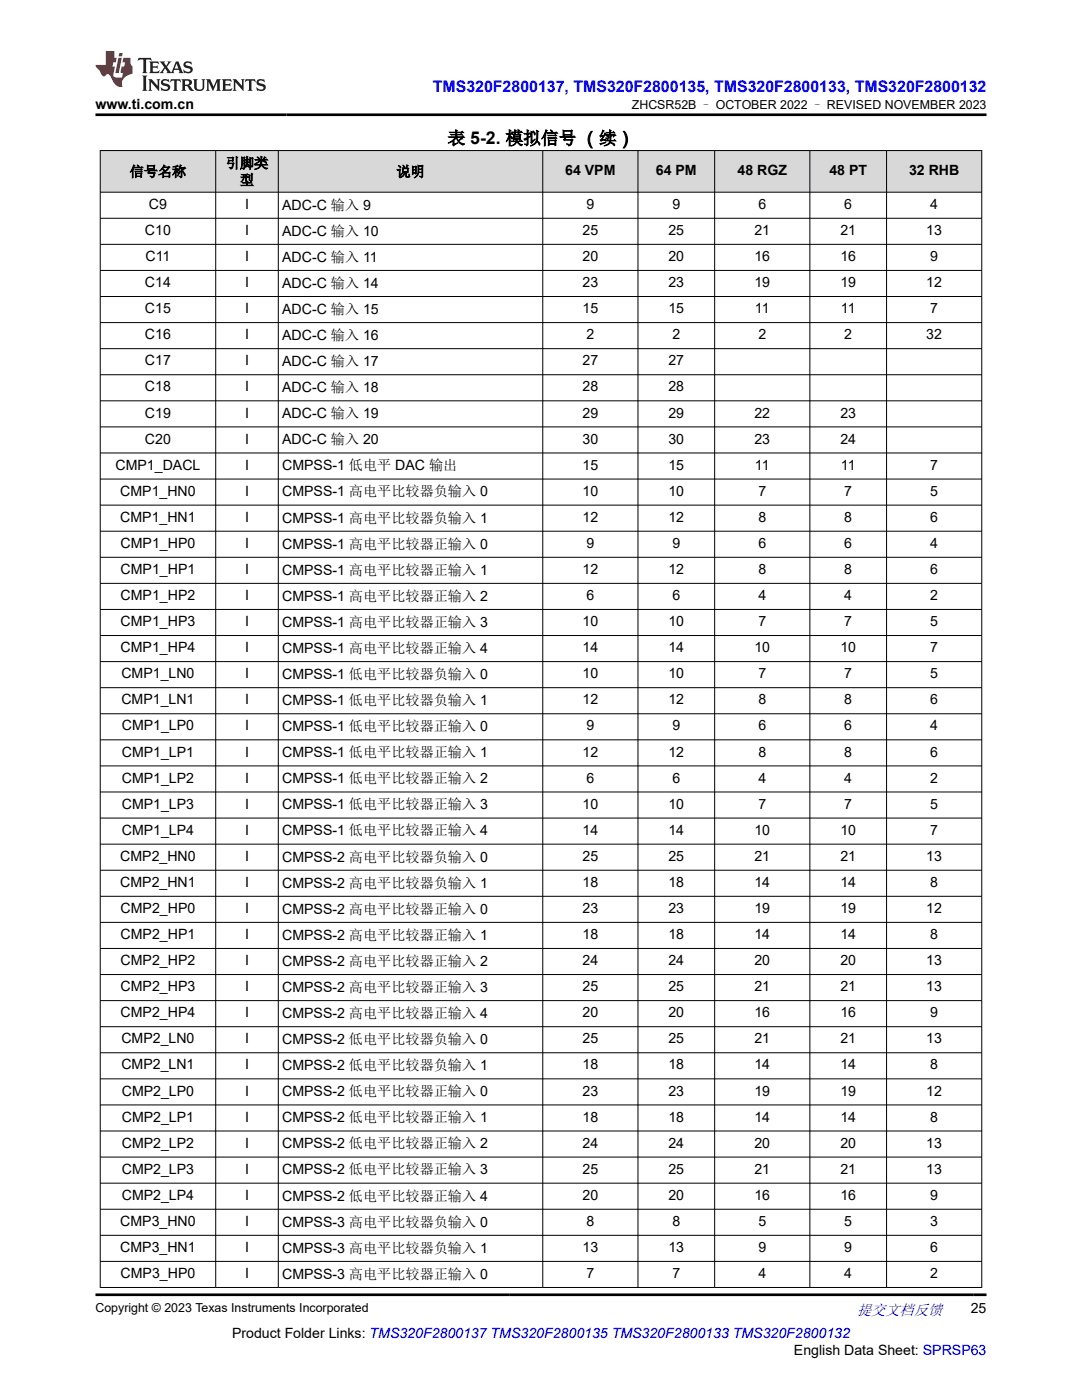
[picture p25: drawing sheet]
<svg xmlns="http://www.w3.org/2000/svg" width="216mm" height="279mm" viewBox="0 0 216 279" stroke-linecap="round" stroke-linejoin="round" font-family="sans-serif">
<defs><g id="words">
<text font-size="3.5" x="89.3" y="28.8">表 5-2. 模拟信号 （续）</text>
<text font-size="3.2" fill="#00f" x="86.4" y="18.3">TMS320F2800137, TMS320F2800135, TMS320F2800133, TMS320F2800132</text>
<text font-size="3" fill="#00f" x="171" y="262.4">提交文档反馈</text>
<g font-size="2.8">
<text x="19" y="21.7">www.ti.com.cn</text>
<text x="25.9" y="35.2">信号名称</text>
<text x="45.1" y="33.5">引脚类</text>
<text x="79.1" y="35.2">说明</text>
<text x="112.8" y="34.9">64 VPM</text>
<text x="130.9" y="34.9">64 PM</text>
<text x="147.2" y="34.9">48 RGZ</text>
<text x="165.5" y="34.9">48 PT</text>
<text x="181.4" y="34.9">32 RHB</text>
<text x="29.7" y="41.7">C9</text>
<text x="47.9" y="36.9">型</text>
<text x="48.9" y="41.7">I</text>
<text x="56.3" y="41.8">ADC-C 输入 9</text>
<text x="117" y="41.7">9</text>
<text x="134.2" y="41.7">9</text>
<text x="151.3" y="41.7">6</text>
<text x="168.5" y="41.7">6</text>
<text x="185.6" y="41.7">4</text>
<text x="28.9" y="46.9">C10</text>
<text x="48.9" y="46.9">I</text>
<text x="56.3" y="47">ADC-C 输入 10</text>
<text x="116.2" y="46.9">25</text>
<text x="133.4" y="46.9">25</text>
<text x="150.5" y="46.9">21</text>
<text x="167.7" y="46.9">21</text>
<text x="184.8" y="46.9">13</text>
<text x="29" y="52.1">C11</text>
<text x="48.9" y="52.1">I</text>
<text x="56.3" y="52.2">ADC-C 输入 11</text>
<text x="116.2" y="52.1">20</text>
<text x="133.4" y="52.1">20</text>
<text x="150.5" y="52.1">16</text>
<text x="167.7" y="52.1">16</text>
<text x="185.6" y="52.1">9</text>
<text x="28.9" y="57.3">C14</text>
<text x="48.9" y="57.3">I</text>
<text x="56.3" y="57.4">ADC-C 输入 14</text>
<text x="116.2" y="57.3">23</text>
<text x="133.4" y="57.3">23</text>
<text x="150.5" y="57.3">19</text>
<text x="167.7" y="57.3">19</text>
<text x="184.8" y="57.3">12</text>
<text x="28.9" y="62.5">C15</text>
<text x="48.9" y="62.5">I</text>
<text x="56.3" y="62.6">ADC-C 输入 15</text>
<text x="116.2" y="62.5">15</text>
<text x="133.4" y="62.5">15</text>
<text x="150.6" y="62.5">11</text>
<text x="167.8" y="62.5">11</text>
<text x="185.6" y="62.5">7</text>
<text x="28.9" y="67.7">C16</text>
<text x="48.9" y="67.7">I</text>
<text x="56.3" y="67.9">ADC-C 输入 16</text>
<text x="117" y="67.7">2</text>
<text x="134.2" y="67.7">2</text>
<text x="151.3" y="67.7">2</text>
<text x="168.5" y="67.7">2</text>
<text x="184.8" y="67.7">32</text>
<text x="28.9" y="72.9">C17</text>
<text x="48.9" y="72.9">I</text>
<text x="56.3" y="73.1">ADC-C 输入 17</text>
<text x="116.2" y="72.9">27</text>
<text x="133.4" y="72.9">27</text>
<text x="28.9" y="78.1">C18</text>
<text x="28.9" y="83.3">C19</text>
<text x="48.9" y="78.1">I</text>
<text x="48.9" y="83.3">I</text>
<text x="56.3" y="78.3">ADC-C 输入 18</text>
<text x="56.3" y="83.5">ADC-C 输入 19</text>
<text x="116.2" y="78.1">28</text>
<text x="116.2" y="83.3">29</text>
<text x="133.4" y="78.1">28</text>
<text x="133.4" y="83.3">29</text>
<text x="150.5" y="83.3">22</text>
<text x="167.7" y="83.3">23</text>
<text x="28.9" y="88.5">C20</text>
<text x="48.9" y="88.5">I</text>
<text x="56.3" y="88.7">ADC-C 输入 20</text>
<text x="116.2" y="88.5">30</text>
<text x="133.4" y="88.5">30</text>
<text x="150.5" y="88.5">23</text>
<text x="167.7" y="88.5">24</text>
<text x="23.1" y="93.7">CMP1_DACL</text>
<text x="48.9" y="93.7">I</text>
<text x="56.3" y="93.9">CMPSS-1 低电平 DAC 输出</text>
<text x="116.2" y="93.7">15</text>
<text x="133.4" y="93.7">15</text>
<text x="150.6" y="93.7">11</text>
<text x="167.8" y="93.7">11</text>
<text x="185.6" y="93.7">7</text>
<text x="24" y="98.9">CMP1_HN0</text>
<text x="48.9" y="98.9">I</text>
<text x="56.3" y="99.1">CMPSS-1 高电平比较器负输入 0</text>
<text x="116.2" y="98.9">10</text>
<text x="133.4" y="98.9">10</text>
<text x="151.3" y="98.9">7</text>
<text x="168.5" y="98.9">7</text>
<text x="185.6" y="98.9">5</text>
<text x="24" y="104.1">CMP1_HN1</text>
<text x="48.9" y="104.1">I</text>
<text x="56.3" y="104.3">CMPSS-1 高电平比较器负输入 1</text>
<text x="116.2" y="104.1">12</text>
<text x="133.4" y="104.1">12</text>
<text x="151.3" y="104.1">8</text>
<text x="168.5" y="104.1">8</text>
<text x="185.6" y="104.1">6</text>
<text x="24.1" y="109.3">CMP1_HP0</text>
<text x="48.9" y="109.3">I</text>
<text x="56.3" y="109.5">CMPSS-1 高电平比较器正输入 0</text>
<text x="117" y="109.3">9</text>
<text x="134.2" y="109.3">9</text>
<text x="151.3" y="109.3">6</text>
<text x="168.5" y="109.3">6</text>
<text x="185.6" y="109.3">4</text>
<text x="24.1" y="114.6">CMP1_HP1</text>
<text x="24.1" y="119.8">CMP1_HP2</text>
<text x="48.9" y="114.6">I</text>
<text x="48.9" y="119.8">I</text>
<text x="56.3" y="114.7">CMPSS-1 高电平比较器正输入 1</text>
<text x="56.3" y="119.9">CMPSS-1 高电平比较器正输入 2</text>
<text x="116.2" y="114.6">12</text>
<text x="117" y="119.8">6</text>
<text x="133.4" y="114.6">12</text>
<text x="134.2" y="119.8">6</text>
<text x="151.3" y="114.6">8</text>
<text x="151.3" y="119.8">4</text>
<text x="168.5" y="114.6">8</text>
<text x="168.5" y="119.8">4</text>
<text x="185.6" y="114.6">6</text>
<text x="185.6" y="119.8">2</text>
<text x="24.1" y="125">CMP1_HP3</text>
<text x="48.9" y="125">I</text>
<text x="56.3" y="125.1">CMPSS-1 高电平比较器正输入 3</text>
<text x="116.2" y="125">10</text>
<text x="133.4" y="125">10</text>
<text x="151.3" y="125">7</text>
<text x="168.5" y="125">7</text>
<text x="185.6" y="125">5</text>
<text x="24.1" y="130.2">CMP1_HP4</text>
<text x="48.9" y="130.2">I</text>
<text x="56.3" y="130.3">CMPSS-1 高电平比较器正输入 4</text>
<text x="116.2" y="130.2">14</text>
<text x="133.4" y="130.2">14</text>
<text x="150.5" y="130.2">10</text>
<text x="167.7" y="130.2">10</text>
<text x="185.6" y="130.2">7</text>
<text x="24.2" y="135.4">CMP1_LN0</text>
<text x="48.9" y="135.4">I</text>
<text x="56.3" y="135.5">CMPSS-1 低电平比较器负输入 0</text>
<text x="116.2" y="135.4">10</text>
<text x="133.4" y="135.4">10</text>
<text x="151.3" y="135.4">7</text>
<text x="168.5" y="135.4">7</text>
<text x="185.6" y="135.4">5</text>
<text x="24.2" y="140.6">CMP1_LN1</text>
<text x="48.9" y="140.6">I</text>
<text x="56.3" y="140.7">CMPSS-1 低电平比较器负输入 1</text>
<text x="116.2" y="140.6">12</text>
<text x="133.4" y="140.6">12</text>
<text x="151.3" y="140.6">8</text>
<text x="168.5" y="140.6">8</text>
<text x="185.6" y="140.6">6</text>
<text x="24.3" y="145.8">CMP1_LP0</text>
<text x="48.9" y="145.8">I</text>
<text x="56.3" y="145.9">CMPSS-1 低电平比较器正输入 0</text>
<text x="117" y="145.8">9</text>
<text x="134.2" y="145.8">9</text>
<text x="151.3" y="145.8">6</text>
<text x="168.5" y="145.8">6</text>
<text x="185.6" y="145.8">4</text>
<text x="24.3" y="151">CMP1_LP1</text>
<text x="48.9" y="151">I</text>
<text x="56.3" y="151.1">CMPSS-1 低电平比较器正输入 1</text>
<text x="116.2" y="151">12</text>
<text x="133.4" y="151">12</text>
<text x="151.3" y="151">8</text>
<text x="168.5" y="151">8</text>
<text x="185.6" y="151">6</text>
<text x="24.3" y="156.2">CMP1_LP2</text>
<text x="24.3" y="161.4">CMP1_LP3</text>
<text x="48.9" y="156.2">I</text>
<text x="48.9" y="161.4">I</text>
<text x="56.3" y="156.3">CMPSS-1 低电平比较器正输入 2</text>
<text x="56.3" y="161.5">CMPSS-1 低电平比较器正输入 3</text>
<text x="116.2" y="161.4">10</text>
<text x="117" y="156.2">6</text>
<text x="133.4" y="161.4">10</text>
<text x="134.2" y="156.2">6</text>
<text x="151.3" y="156.2">4</text>
<text x="151.3" y="161.4">7</text>
<text x="168.5" y="156.2">4</text>
<text x="168.5" y="161.4">7</text>
<text x="185.6" y="156.2">2</text>
<text x="185.6" y="161.4">5</text>
<text x="24.3" y="166.6">CMP1_LP4</text>
<text x="48.9" y="166.6">I</text>
<text x="56.3" y="166.7">CMPSS-1 低电平比较器正输入 4</text>
<text x="116.2" y="166.6">14</text>
<text x="133.4" y="166.6">14</text>
<text x="150.5" y="166.6">10</text>
<text x="167.7" y="166.6">10</text>
<text x="185.6" y="166.6">7</text>
<text x="24" y="171.8">CMP2_HN0</text>
<text x="48.9" y="171.8">I</text>
<text x="56.3" y="171.9">CMPSS-2 高电平比较器负输入 0</text>
<text x="116.2" y="171.8">25</text>
<text x="133.4" y="171.8">25</text>
<text x="150.5" y="171.8">21</text>
<text x="167.7" y="171.8">21</text>
<text x="184.8" y="171.8">13</text>
<text x="24" y="177">CMP2_HN1</text>
<text x="48.9" y="177">I</text>
<text x="56.3" y="177.1">CMPSS-2 高电平比较器负输入 1</text>
<text x="116.2" y="177">18</text>
<text x="133.4" y="177">18</text>
<text x="150.5" y="177">14</text>
<text x="167.7" y="177">14</text>
<text x="185.6" y="177">8</text>
<text x="24.1" y="182.2">CMP2_HP0</text>
<text x="48.9" y="182.2">I</text>
<text x="56.3" y="182.4">CMPSS-2 高电平比较器正输入 0</text>
<text x="116.2" y="182.2">23</text>
<text x="133.4" y="182.2">23</text>
<text x="150.5" y="182.2">19</text>
<text x="167.7" y="182.2">19</text>
<text x="184.8" y="182.2">12</text>
<text x="24.1" y="187.4">CMP2_HP1</text>
<text x="48.9" y="187.4">I</text>
<text x="56.3" y="187.6">CMPSS-2 高电平比较器正输入 1</text>
<text x="116.2" y="187.4">18</text>
<text x="133.4" y="187.4">18</text>
<text x="150.5" y="187.4">14</text>
<text x="167.7" y="187.4">14</text>
<text x="185.6" y="187.4">8</text>
<text x="24.1" y="192.6">CMP2_HP2</text>
<text x="24.1" y="197.8">CMP2_HP3</text>
<text x="48.9" y="192.6">I</text>
<text x="48.9" y="197.8">I</text>
<text x="56.3" y="192.8">CMPSS-2 高电平比较器正输入 2</text>
<text x="56.3" y="198">CMPSS-2 高电平比较器正输入 3</text>
<text x="116.2" y="192.6">24</text>
<text x="116.2" y="197.8">25</text>
<text x="133.4" y="192.6">24</text>
<text x="133.4" y="197.8">25</text>
<text x="150.5" y="192.6">20</text>
<text x="150.5" y="197.8">21</text>
<text x="167.7" y="192.6">20</text>
<text x="167.7" y="197.8">21</text>
<text x="184.8" y="192.6">13</text>
<text x="184.8" y="197.8">13</text>
<text x="24.1" y="203">CMP2_HP4</text>
<text x="48.9" y="203">I</text>
<text x="56.3" y="203.2">CMPSS-2 高电平比较器正输入 4</text>
<text x="116.2" y="203">20</text>
<text x="133.4" y="203">20</text>
<text x="150.5" y="203">16</text>
<text x="167.7" y="203">16</text>
<text x="185.6" y="203">9</text>
<text x="24.2" y="208.2">CMP2_LN0</text>
<text x="48.9" y="208.2">I</text>
<text x="56.3" y="208.4">CMPSS-2 低电平比较器负输入 0</text>
<text x="116.2" y="208.2">25</text>
<text x="133.4" y="208.2">25</text>
<text x="150.5" y="208.2">21</text>
<text x="167.7" y="208.2">21</text>
<text x="184.8" y="208.2">13</text>
<text x="24.2" y="213.4">CMP2_LN1</text>
<text x="48.9" y="213.4">I</text>
<text x="56.3" y="213.6">CMPSS-2 低电平比较器负输入 1</text>
<text x="116.2" y="213.4">18</text>
<text x="133.4" y="213.4">18</text>
<text x="150.5" y="213.4">14</text>
<text x="167.7" y="213.4">14</text>
<text x="185.6" y="213.4">8</text>
<text x="24.3" y="218.6">CMP2_LP0</text>
<text x="48.9" y="218.6">I</text>
<text x="56.3" y="218.8">CMPSS-2 低电平比较器正输入 0</text>
<text x="116.2" y="218.6">23</text>
<text x="133.4" y="218.6">23</text>
<text x="150.5" y="218.6">19</text>
<text x="167.7" y="218.6">19</text>
<text x="184.8" y="218.6">12</text>
<text x="24.3" y="223.8">CMP2_LP1</text>
<text x="48.9" y="223.8">I</text>
<text x="56.3" y="224">CMPSS-2 低电平比较器正输入 1</text>
<text x="116.2" y="223.8">18</text>
<text x="133.4" y="223.8">18</text>
<text x="150.5" y="223.8">14</text>
<text x="167.7" y="223.8">14</text>
<text x="185.6" y="223.8">8</text>
<text x="24.3" y="229.1">CMP2_LP2</text>
<text x="48.9" y="229.1">I</text>
<text x="56.3" y="229.2">CMPSS-2 低电平比较器正输入 2</text>
<text x="116.2" y="229.1">24</text>
<text x="133.4" y="229.1">24</text>
<text x="150.5" y="229.1">20</text>
<text x="167.7" y="229.1">20</text>
<text x="184.8" y="229.1">13</text>
<text x="24.3" y="234.3">CMP2_LP3</text>
<text x="24.3" y="239.5">CMP2_LP4</text>
<text x="48.9" y="234.3">I</text>
<text x="48.9" y="239.5">I</text>
<text x="56.3" y="234.4">CMPSS-2 低电平比较器正输入 3</text>
<text x="56.3" y="239.6">CMPSS-2 低电平比较器正输入 4</text>
<text x="116.2" y="234.3">25</text>
<text x="116.2" y="239.5">20</text>
<text x="133.4" y="234.3">25</text>
<text x="133.4" y="239.5">20</text>
<text x="150.5" y="234.3">21</text>
<text x="150.5" y="239.5">16</text>
<text x="167.7" y="234.3">21</text>
<text x="167.7" y="239.5">16</text>
<text x="184.8" y="234.3">13</text>
<text x="185.6" y="239.5">9</text>
<text x="24" y="244.7">CMP3_HN0</text>
<text x="48.9" y="244.7">I</text>
<text x="56.3" y="244.8">CMPSS-3 高电平比较器负输入 0</text>
<text x="117" y="244.7">8</text>
<text x="134.2" y="244.7">8</text>
<text x="151.3" y="244.7">5</text>
<text x="168.5" y="244.7">5</text>
<text x="185.6" y="244.7">3</text>
<text x="24" y="249.9">CMP3_HN1</text>
<text x="48.9" y="249.9">I</text>
<text x="56.3" y="250">CMPSS-3 高电平比较器负输入 1</text>
<text x="116.2" y="249.9">13</text>
<text x="133.4" y="249.9">13</text>
<text x="151.3" y="249.9">9</text>
<text x="168.5" y="249.9">9</text>
<text x="185.6" y="249.9">6</text>
<text x="24.1" y="255.1">CMP3_HP0</text>
<text x="48.9" y="255.1">I</text>
<text x="56.3" y="255.2">CMPSS-3 高电平比较器正输入 0</text>
<text x="117" y="255.1">7</text>
<text x="134.2" y="255.1">7</text>
<text x="151.3" y="255.1">4</text>
<text x="168.5" y="255.1">4</text>
<text x="185.6" y="255.1">2</text>
<text x="193.7" y="262.1">25</text>
<text x="46.3" y="266.9">Product Folder Links: TMS320F2800137 TMS320F2800135 TMS320F2800133 TMS320F2800132</text>
<text x="158.4" y="270.3">English Data Sheet: SPRSP63</text>
</g>
<g font-size="2.5">
<text x="126.1" y="21.8">ZHCSR52B – OCTOBER 2022 – REVISED NOVEMBER 2023</text>
<text x="19" y="261.8">Copyright © 2023 Texas Instruments Incorporated</text>
</g>
</g></defs>
<g fill="#d8d8d8">
<path d="M20 30h175.9v8.4h-175.9z" fill-rule="evenodd"/>
<path d="M20.1 30.1h22.9v8.2h-22.9z" fill-rule="evenodd"/>
<path d="M43.1 30.1h12.4v8.2h-12.4z" fill-rule="evenodd"/>
<path d="M55.6 30.1h52.6v8.2h-52.6z" fill-rule="evenodd"/>
<path d="M108.4 30.1h18.8v8.2h-18.8z" fill-rule="evenodd"/>
<path d="M127.4 30.1h15.1v8.2h-15.1z" fill-rule="evenodd"/>
<path d="M142.7 30.1h18.8v8.2h-18.8z" fill-rule="evenodd"/>
<path d="M161.7 30.1h15.1v8.2h-15.1z" fill-rule="evenodd"/>
<path d="M177 30.1h18.8v8.2h-18.8z" fill-rule="evenodd"/>
</g>
<g fill="none" stroke="#000" stroke-width=".2">
<path d="M19.9 30h176.1M19.9 38.4h176.1M20 30v227M43 30v227M55.5 30v227M108.3 30v227M127.3 30v227M142.6 30v227M161.6 30v227M176.9 30v227M195.9 30v227M19.9 43.6h176.1"/>
<path d="M19.9 48.8h176.1M19.9 54h176.1M19.9 59.2h176.1M19.9 64.4h176.1M19.9 69.6h176.1M19.9 74.8h176.1M19.9 80h176.1M19.9 85.2h176.1M19.9 90.4h176.1M19.9 95.6h176.1M19.9 100.8h176.1M19.9 106h176.1"/>
<path d="M19.9 111.2h176.1M19.9 116.4h176.1M19.9 121.6h176.1M19.9 126.8h176.1M19.9 132h176.1M19.9 137.2h176.1M19.9 142.4h176.1M19.9 147.7h176.1M19.9 152.9h176.1M19.9 158.1h176.1M19.9 163.3h176.1M19.9 168.5h176.1"/>
<path d="M19.9 173.7h176.1M19.9 178.9h176.1M19.9 184.1h176.1M19.9 189.3h176.1M19.9 194.5h176.1M19.9 199.7h176.1M19.9 204.9h176.1M19.9 210.1h176.1M19.9 215.3h176.1M19.9 220.5h176.1M19.9 225.7h176.1M19.9 230.9h176.1"/>
<path d="M19.9 236.1h176.1M19.9 241.3h176.1M19.9 246.5h176.1M19.9 251.7h176.1M19.9 256.9h176.1"/>
</g>
<path d="M27.7 11.6l-.2 .5 .5-.2h.6v.1v2.2l-.2 .4h1l-.2-.4v-2.2v-.1h.5l.5 .2-.1-.5zM29.8 12.3l.2 .4v1.5l-.2 .4h1.9l.1-.6a1.08 1.08 0 0 1-1.3 .2v-.7h.6l.4 .2v-.7l-.4 .2h-.6v-.5l.2-.2a1 1 0 0 1 1 .3l-.1-.5zM31.8 12.3l1 1.1-1 1.2h.9l-.2-.2 .4-.8 .5 .8-.2 .2h1.6l-.2-.2 .1-.5h1l.1 .5-.1 .2h.9l-.2-.3-.8-2h-.5l-1 2.2-.8-1.1 .9-1.1h-.8l.2 .2-.5 .6-.3-.6 .1-.2zM35.2 12.7l.4 1h-.8zM36.8 12.4a.65 .65 0 0 0-.2 .7 .65 .65 0 0 0 .6 .5l.7 .1 .1 .3a.79 .79 0 0 1-.7 .4 .79 .79 0 0 1-.7-.5l.1 .7 .2-.1a.93 .93 0 0 0 1.1 .1 .93 .93 0 0 0 .4-1 1.46 1.46 0 0 0-1.2-.6l-.1-.3a1.09 1.09 0 0 1 1.2 .2l-.2-.6-.1 .1-.6-.2zM28.4 15.1l.2 .4v2.2l-.2 .4h1l-.2-.4v-2.2l.2-.4zM29.6 15.8l.2 .4v1.5l-.2 .4h.8l-.3-.4v-1.3l1.7 1.8v-2l.2-.4h-.8l.2 .2 .1 1.1-1.2-1.3zM32.3 15.9a.65 .65 0 0 0-.2 .8 .65 .65 0 0 0 .7 .4l.6 .2 .1 .2a.79 .79 0 0 1-.7 .4 .79 .79 0 0 1-.7-.5l.1 .7 .2-.1a.93 .93 0 0 0 1.1 .1 .93 .93 0 0 0 .4-.9 1.46 1.46 0 0 0-1.2-.6l-.1-.4a1.09 1.09 0 0 1 1.2 .2l-.2-.6-.1 .1-.6-.1zM34.1 15.8l-.1 .6a.63 .63 0 0 1 .7-.3l.1 1.6-.3 .4h1l-.2-.4v-1.6a.66 .66 0 0 1 .8 .3l-.1-.6zM36.2 15.8l.2 .4v1.5l-.2 .4h.9l-.2-.2v-.7h.5l.1 .2a.79 .79 0 0 0 1.2 .6l-1-.9a.61 .61 0 0 0 .6-.6 .61 .61 0 0 0-.5-.7zM36.9 16.1h.2a.47 .47 0 0 1 .5 .1 .47 .47 0 0 1 .1 .5l-.2 .1-.6 .1zM38.5 15.8l.2 .2a2.27 2.27 0 0 0 .4 2 1.04 1.04 0 0 0 1.7-.7v-1.3l.2-.2h-.8l.2 .4v1.1a.6 .6 0 0 1-.6 .6 .6 .6 0 0 1-.6-.6v-1.1l.3-.4zM41.1 15.8l.2 .4v1.5l-.2 .4h.7l-.2-.4v-1.4l.9 1.9 .8-1.9v1.4l-.2 .4h1l-.3-.4v-1.5l.3-.4h-.8l-.7 1.5-.7-1.5zM44.3 15.8l.2 .4v1.5l-.2 .4h1.9l.1-.6a1.09 1.09 0 0 1-1.3 .2v-.7h.6l.4 .2v-.6l-.4 .2h-.6v-.6l.2-.1a1.01 1.01 0 0 1 1 .3l-.1-.6zM46.4 15.8l.3 .4v1.5l-.3 .4h.8l-.2-.4v-1.3l1.6 1.8v-2l.2-.4h-.7l.2 .2v1.1l-1.2-1.3zM49 15.8l-.1 .6a.63 .63 0 0 1 .8-.3v1.6l-.3 .4h1l-.2-.4v-1.6a.66 .66 0 0 1 .8 .3l-.1-.6zM51.4 15.9a.65 .65 0 0 0-.2 .8 .65 .65 0 0 0 .6 .4l.6 .2 .2 .2a.79 .79 0 0 1-.8 .4 .79 .79 0 0 1-.6-.5l.1 .7 .2-.1a.93 .93 0 0 0 1 .1 .93 .93 0 0 0 .5-.9 1.46 1.46 0 0 0-1.3-.6l-.1-.4a1.09 1.09 0 0 1 1.3 .2l-.2-.6-.2 .1-.5-.1z" fill="#231f20"/>
<path d="M21.1 10.2v2.8h-2.1l.1 .3 .9 1a.95 .95 0 0 0 .9 .9 .59 .59 0 0 1 .6-.4 .59 .59 0 0 1 .5 .4l.4 .7a1.59 1.59 0 0 0 2.1 1.4 1.61 1.61 0 0 1 1-2.3l1-.3-.1-1.5a1.59 1.59 0 0 1-.4-1.7h-1.4l-.2 .9h.5l-.1 .9h-.5l-.2 1v.2l.4 .1-.2 .9h-.6a.73 .73 0 0 1-1.1-.7l.3-1.5h-.5l.2-.9h.5l.2-.9h-.5v-1.3zM23.6 11.5l-.6 3.1h.7l.6-3.1zM23.8 10.6l-.1 .6h.7l.1-.6z" fill="#ed1c24"/>
<path d="M19 22.9h177.8M19 258.4h177.8" fill="none" stroke="#000" stroke-width=".53"/>
<use href="#words"/>
</svg>
